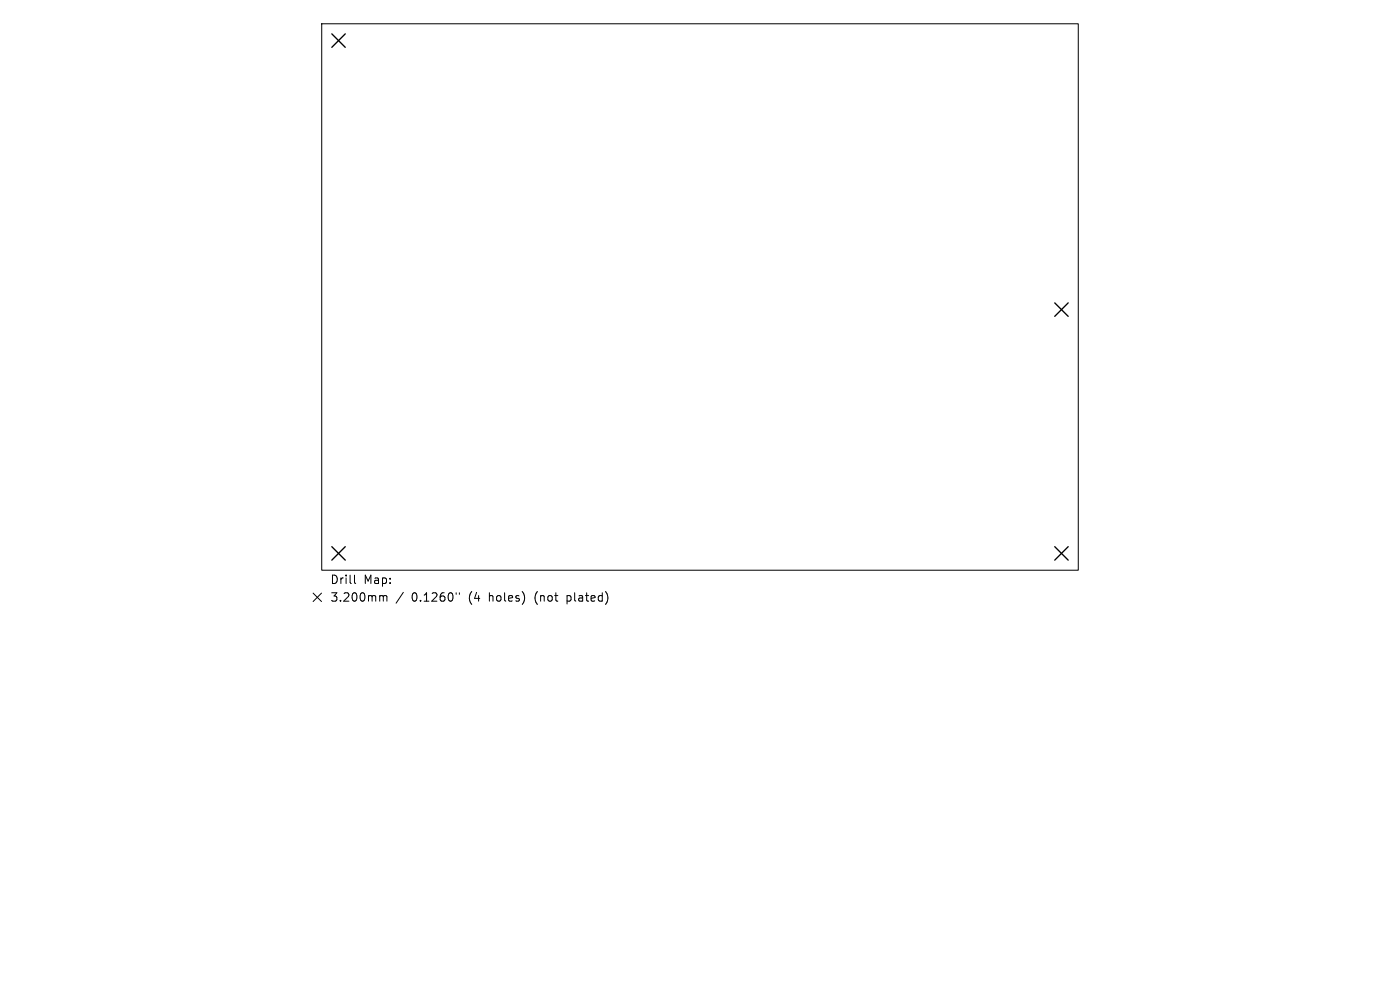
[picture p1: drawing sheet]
<svg xmlns="http://www.w3.org/2000/svg" width="297mm" height="210mm" viewBox="0 0 297 210" stroke-linecap="round" stroke-linejoin="round" font-family="sans-serif">
<defs><g id="words">
<g font-size="2.5">
<text x="70" y="124.1">Drill</text>
<text x="77.1" y="124.1">Map:</text>
<text x="70" y="127.9">3.200mm</text>
<text x="87.3" y="127.9">0.1260&quot;</text>
<text x="99.6" y="127.9">(4</text>
<text x="104" y="127.9">holes)</text>
<text x="113.9" y="127.9">(not</text>
<text x="120.8" y="127.9">plated)</text>
</g>
</g></defs>
<path d="M68.3 5h160.5v116h-160.5zM66.4 125.8l1.8 1.8M68.2 125.8l-1.8 1.8M75.2 122v1.5l.3 .3M80.8 126.3l.4 .1 .1 .2M81.3 126.6l.3-.3 .4 .1 .1 1.1M81.3 126.6v.9M85.6 125.7l-1.6 2.3M96.8 125.7v.4M97.5 125.7v.4" fill="none" stroke="#000" stroke-width=".21"/>
<path d="M70.4 7.2l2.8 2.8M73.2 7.2l-2.8 2.8M223.8 64.3l2.8 2.8M226.6 64.3l-2.8 2.8M70.4 116l2.8 2.8M73.2 116l-2.8 2.8M223.8 116l2.8 2.8M226.6 116l-2.8 2.8" fill="none" stroke="#000" stroke-width=".29"/>
<use href="#words"/>
</svg>
